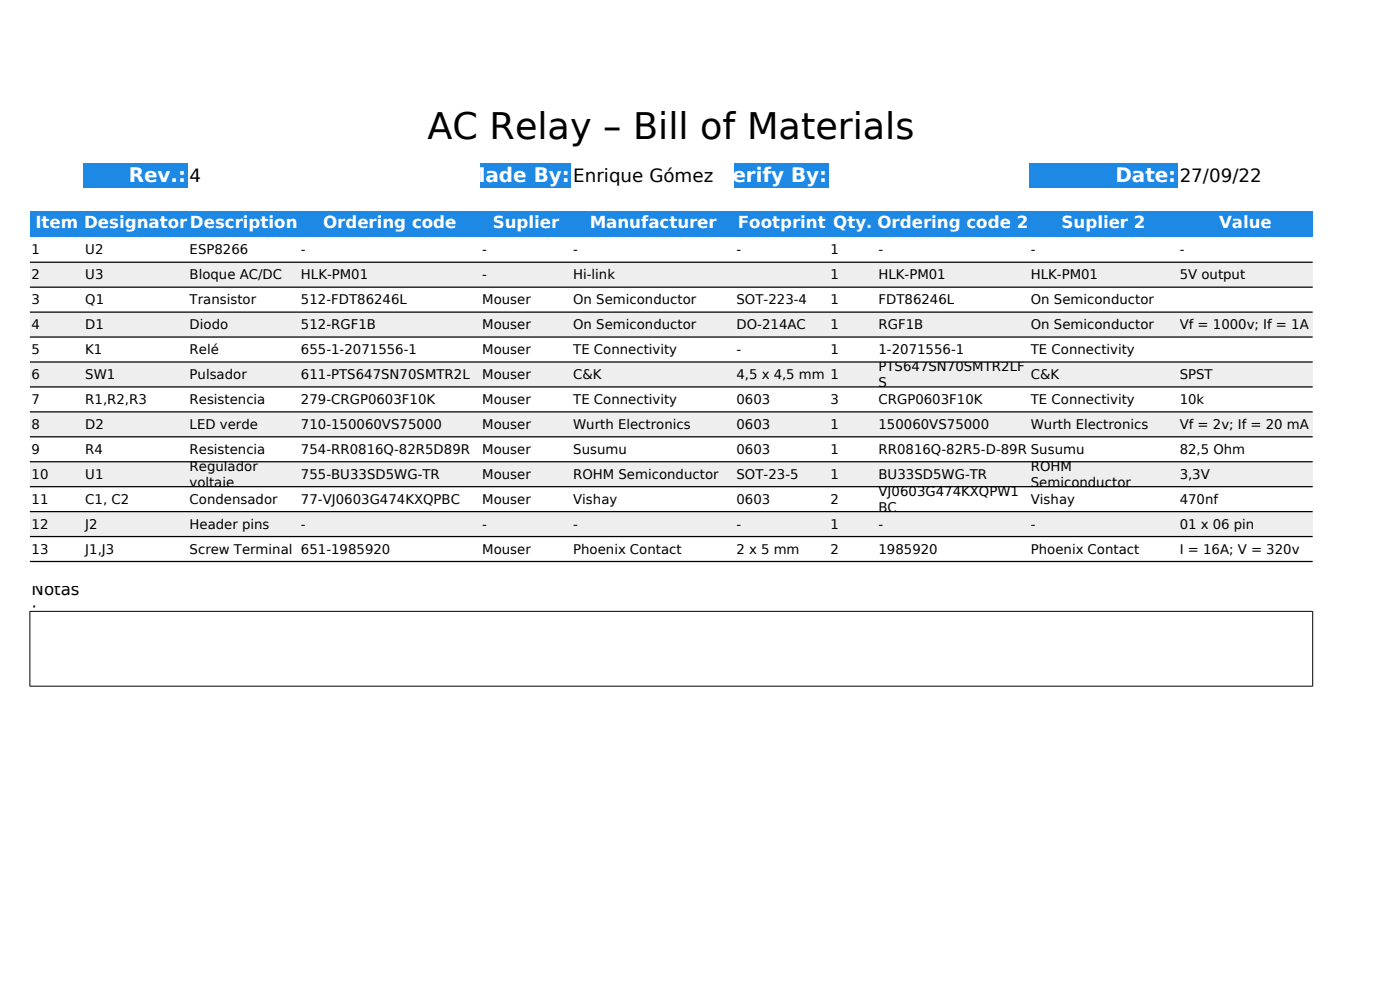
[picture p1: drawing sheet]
<svg xmlns="http://www.w3.org/2000/svg" width="297mm" height="210mm" viewBox="0 0 297 210" stroke-linecap="round" stroke-linejoin="round" font-family="sans-serif">
<defs><g id="words">
<text font-size="7.8" x="90.7" y="29.5">AC Relay – Bill of Materials</text>
<g font-size="4.2" fill="#fff">
<text x="27.3" y="38.6">Rev.:</text>
<text x="98.8" y="38.6">Made By:</text>
<text x="155.4" y="38.6">erify By:</text>
<text x="236.6" y="38.6">Date:</text>
</g>
<g font-size="3.9">
<text x="40.2" y="38.6">4</text>
<text x="121.6" y="38.6">Enrique Gómez</text>
<text x="250.3" y="38.6">27/09/22</text>
</g>
<g font-size="3.5" fill="#fff">
<text x="7.5" y="48.4">Item DesignatorDescription</text>
<text x="68.5" y="48.4">Ordering code</text>
<text x="104.5" y="48.4">Suplier</text>
<text x="125.1" y="48.4">Manufacturer</text>
<text x="156.6" y="48.4">Footprint Qty. Ordering code 2</text>
<text x="225.2" y="48.4">Suplier 2</text>
<text x="258.6" y="48.4">Value</text>
</g>
<g font-size="3.5">
<text x="6.7" y="126.2">Notas</text>
<text x="6.7" y="130.4">:</text>
</g>
<g font-size="2.8">
<text x="6.7" y="54">1</text>
<text x="18.1" y="54">U2</text>
<text x="40.2" y="54">ESP8266</text>
<text x="63.8" y="54">-</text>
<text x="102.3" y="54">-</text>
<text x="121.6" y="54">-</text>
<text x="156.2" y="54">-</text>
<text x="176.2" y="54">1</text>
<text x="186.4" y="54">-</text>
<text x="218.7" y="54">-</text>
<text x="250.3" y="54">-</text>
<text x="6.7" y="59.3">2</text>
<text x="18.1" y="59.3">U3</text>
<text x="40.2" y="59.3">Bloque AC/DC</text>
<text x="63.8" y="59.3">HLK-PM01</text>
<text x="102.3" y="59.3">-</text>
<text x="121.6" y="59.3">Hi-link</text>
<text x="176.2" y="59.3">1</text>
<text x="186.4" y="59.3">HLK-PM01</text>
<text x="218.7" y="59.3">HLK-PM01</text>
<text x="250.3" y="59.3">5V output</text>
<text x="6.7" y="64.5">3</text>
<text x="18.1" y="64.5">Q1</text>
<text x="40.2" y="64.5">Transistor</text>
<text x="63.8" y="64.5">512-FDT86246L</text>
<text x="102.3" y="64.5">Mouser</text>
<text x="121.6" y="64.5">On Semiconductor</text>
<text x="156.2" y="64.5">SOT-223-4</text>
<text x="176.2" y="64.5">1</text>
<text x="186.4" y="64.5">FDT86246L</text>
<text x="218.7" y="64.5">On Semiconductor</text>
<text x="6.7" y="69.8">4</text>
<text x="18.1" y="69.8">D1</text>
<text x="40.2" y="69.8">Diodo</text>
<text x="63.8" y="69.8">512-RGF1B</text>
<text x="102.3" y="69.8">Mouser</text>
<text x="121.6" y="69.8">On Semiconductor</text>
<text x="156.2" y="69.8">DO-214AC</text>
<text x="176.2" y="69.8">1</text>
<text x="186.4" y="69.8">RGF1B</text>
<text x="218.7" y="69.8">On Semiconductor</text>
<text x="250.3" y="69.8">Vf = 1000v; If = 1A</text>
<text x="6.7" y="75.1">5</text>
<text x="18.1" y="75.1">K1</text>
<text x="40.2" y="75.1">Relé</text>
<text x="63.8" y="75.1">655-1-2071556-1</text>
<text x="102.3" y="75.1">Mouser</text>
<text x="121.6" y="75.1">TE Connectivity</text>
<text x="156.2" y="75.1">-</text>
<text x="176.2" y="75.1">1</text>
<text x="186.4" y="75.1">1-2071556-1</text>
<text x="218.7" y="75.1">TE Connectivity</text>
<text x="6.7" y="80.4">6</text>
<text x="18.1" y="80.4">SW1</text>
<text x="40.2" y="80.4">Pulsador</text>
<text x="63.8" y="80.4">611-PTS647SN70SMTR2L</text>
<text x="102.3" y="80.4">Mouser</text>
<text x="121.6" y="80.4">C&amp;K</text>
<text x="156.2" y="80.4">4,5 x 4,5 mm 1</text>
<text x="186.4" y="78.8">PTS647SN70SMTR2LF</text>
<text x="186.4" y="82.1">S</text>
<text x="218.7" y="80.4">C&amp;K</text>
<text x="250.3" y="80.4">SPST</text>
<text x="6.7" y="85.7">7</text>
<text x="18.1" y="85.7">R1,R2,R3</text>
<text x="40.2" y="85.7">Resistencia</text>
<text x="63.8" y="85.7">279-CRGP0603F10K</text>
<text x="102.3" y="85.7">Mouser</text>
<text x="121.6" y="85.7">TE Connectivity</text>
<text x="156.2" y="85.7">0603</text>
<text x="176.2" y="85.7">3</text>
<text x="186.4" y="85.7">CRGP0603F10K</text>
<text x="218.7" y="85.7">TE Connectivity</text>
<text x="250.3" y="85.7">10k</text>
<text x="6.7" y="91">8</text>
<text x="18.1" y="91">D2</text>
<text x="40.2" y="91">LED verde</text>
<text x="63.8" y="91">710-150060VS75000</text>
<text x="102.3" y="91">Mouser</text>
<text x="121.6" y="91">Wurth Electronics</text>
<text x="156.2" y="91">0603</text>
<text x="176.2" y="91">1</text>
<text x="186.4" y="91">150060VS75000</text>
<text x="218.7" y="91">Wurth Electronics</text>
<text x="250.3" y="91">Vf = 2v; If = 20 mA</text>
<text x="6.7" y="96.3">9</text>
<text x="6.7" y="101.6">10</text>
<text x="18.1" y="96.3">R4</text>
<text x="18.1" y="101.6">U1</text>
<text x="40.2" y="96.3">Resistencia</text>
<text x="40.2" y="99.9">Regulador</text>
<text x="63.8" y="96.3">754-RR0816Q-82R5D89R</text>
<text x="63.8" y="101.6">755-BU33SD5WG-TR</text>
<text x="102.3" y="96.3">Mouser</text>
<text x="102.3" y="101.6">Mouser</text>
<text x="121.6" y="96.3">Susumu</text>
<text x="121.6" y="101.6">ROHM Semiconductor</text>
<text x="156.2" y="96.3">0603</text>
<text x="156.2" y="101.6">SOT-23-5</text>
<text x="176.2" y="96.3">1</text>
<text x="176.2" y="101.6">1</text>
<text x="186.4" y="96.3">RR0816Q-82R5-D-89R Susumu</text>
<text x="186.4" y="101.6">BU33SD5WG-TR</text>
<text x="218.7" y="99.9">ROHM</text>
<text x="250.3" y="96.3">82,5 Ohm</text>
<text x="250.3" y="101.6">3,3V</text>
<text x="6.7" y="106.9">11</text>
<text x="18.1" y="106.9">C1, C2</text>
<text x="40.2" y="106.9">Condensador</text>
<text x="40.2" y="103.2">voltaje</text>
<text x="63.8" y="106.9">77-VJ0603G474KXQPBC</text>
<text x="102.3" y="106.9">Mouser</text>
<text x="121.6" y="106.9">Vishay</text>
<text x="156.2" y="106.9">0603</text>
<text x="176.2" y="106.9">2</text>
<text x="186.4" y="105.2">VJ0603G474KXQPW1</text>
<text x="218.7" y="106.9">Vishay</text>
<text x="218.7" y="103.2">Semiconductor</text>
<text x="250.3" y="106.9">470nf</text>
<text x="6.7" y="112.2">12</text>
<text x="18.1" y="112.2">J2</text>
<text x="40.2" y="112.2">Header pins</text>
<text x="63.8" y="112.2">-</text>
<text x="102.3" y="112.2">-</text>
<text x="121.6" y="112.2">-</text>
<text x="156.2" y="112.2">-</text>
<text x="176.2" y="112.2">1</text>
<text x="186.4" y="112.2">-</text>
<text x="186.4" y="108.5">BC</text>
<text x="218.7" y="112.2">-</text>
<text x="250.3" y="112.2">01 x 06 pin</text>
<text x="6.7" y="117.4">13</text>
<text x="18.1" y="117.4">J1,J3</text>
<text x="40.2" y="117.4">Screw Terminal 651-1985920</text>
<text x="102.3" y="117.4">Mouser</text>
<text x="121.6" y="117.4">Phoenix Contact</text>
<text x="156.2" y="117.4">2 x 5 mm</text>
<text x="176.2" y="117.4">2</text>
<text x="186.4" y="117.4">1985920</text>
<text x="218.7" y="117.4">Phoenix Contact</text>
<text x="250.3" y="117.4">I = 16A; V = 320v</text>
</g>
</g></defs>
<g fill="#1e88e5">
<path d="M17.7 34.6h22.1v5.3h-22.1z" fill-rule="evenodd"/>
<path d="M101.9 34.6h19.3v5.3h-19.3z" fill-rule="evenodd"/>
<path d="M155.8 34.6h20v5.3h-20z" fill-rule="evenodd"/>
<path d="M218.3 34.6h31.6v5.3h-31.6z" fill-rule="evenodd"/>
<path d="M6.3 44.8h272.2v5.5h-272.2z" fill-rule="evenodd"/>
</g>
<path d="M6.3 50.3h272.2v5.3h-272.2z" fill-rule="evenodd" fill="#fff"/>
<g fill="#eee">
<path d="M6.3 55.6h272.2v5.3h-272.2z" fill-rule="evenodd"/>
<path d="M6.3 66.2h272.2v5.3h-272.2z" fill-rule="evenodd"/>
</g>
<path d="M6.3 71.5h272.2v5.3h-272.2z" fill-rule="evenodd" fill="#fff"/>
<path d="M6.3 76.8h272.2v5.3h-272.2z" fill-rule="evenodd" fill="#eee"/>
<path d="M6.3 82.1h272.2v5.3h-272.2z" fill-rule="evenodd" fill="#fff"/>
<path d="M6.3 87.3h272.2v5.3h-272.2z" fill-rule="evenodd" fill="#eee"/>
<path d="M6.3 92.6h272.2v5.3h-272.2z" fill-rule="evenodd" fill="#fff"/>
<path d="M6.3 97.9h272.2v5.3h-272.2z" fill-rule="evenodd" fill="#eee"/>
<path d="M6.3 103.2h272.2v5.3h-272.2z" fill-rule="evenodd" fill="#fff"/>
<path d="M6.3 108.5h272.2v5.3h-272.2z" fill-rule="evenodd" fill="#eee"/>
<path d="M6.3 113.8h272.2v5.3h-272.2z" fill-rule="evenodd" fill="#fff"/>
<g fill="none" stroke="#000" stroke-width=".26">
<path d="M6.3 55.6h272.2M6.3 60.9h272.2M6.3 66.2h272.2M6.3 71.5h272.2M6.3 76.8h272.2M6.3 82.1h272.2M6.3 87.4h272.2M6.3 92.7h272.2M6.3 98h272.2M6.3 103.2h272.2M6.3 108.5h272.2M6.3 113.8h272.2"/>
<path d="M6.3 119.1h272.2"/>
</g>
<path d="M6.3 129.7h272.2v15.9h-272.2M6.3 129.7v15.9" fill="none" stroke="#000" stroke-width=".21"/>
<use href="#words"/>
</svg>
